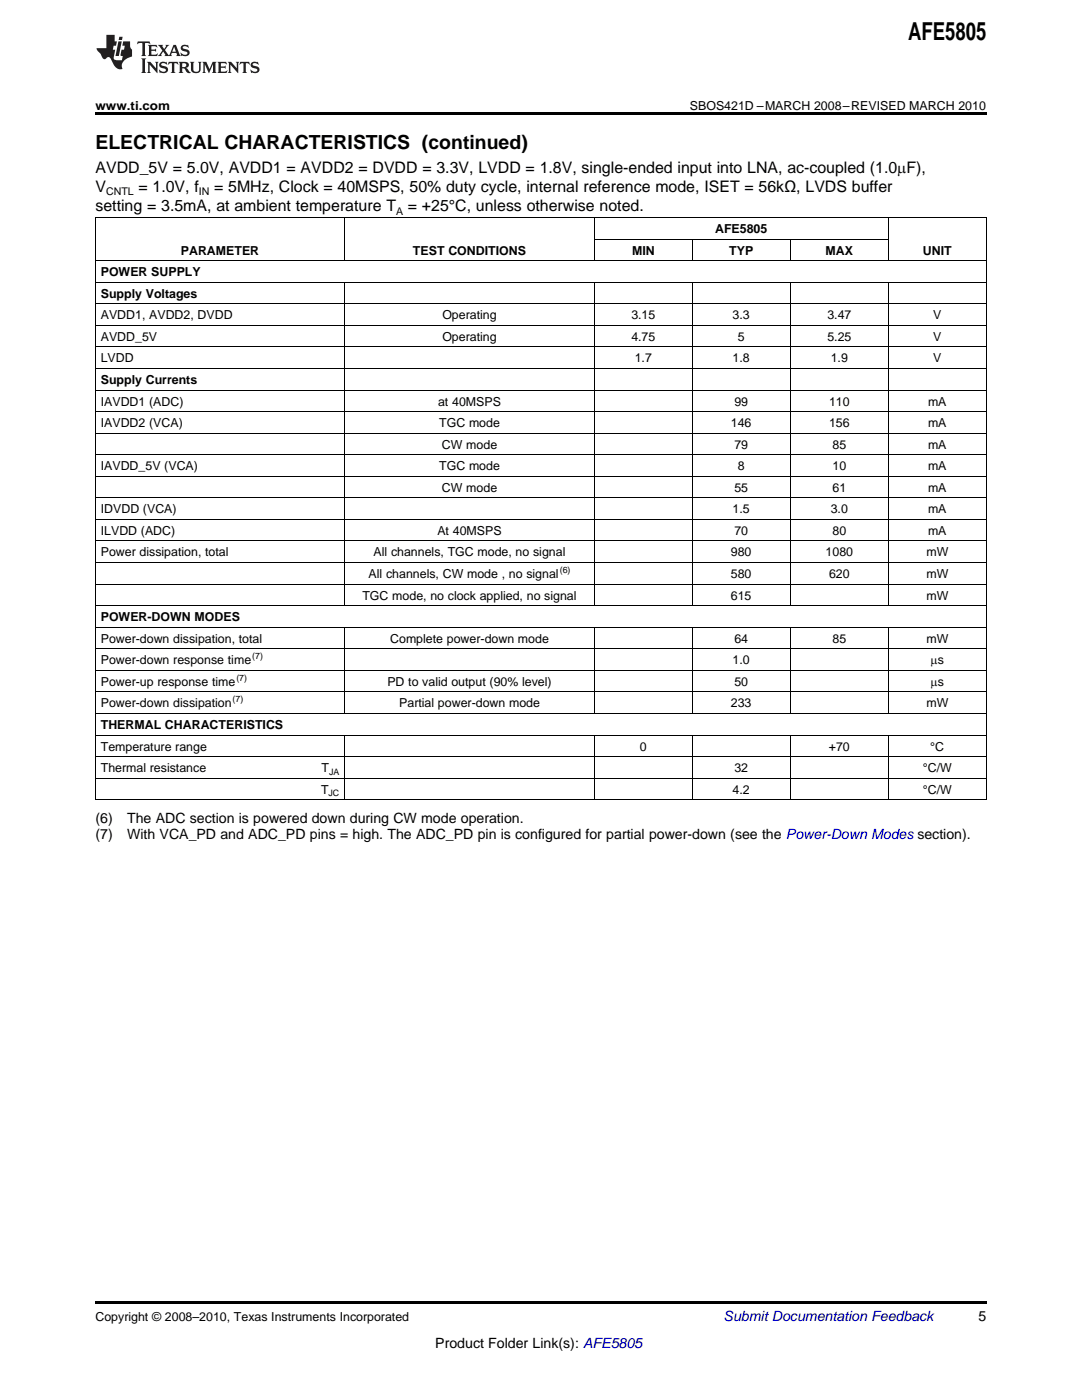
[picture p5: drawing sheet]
<svg xmlns="http://www.w3.org/2000/svg" width="216mm" height="279mm" viewBox="0 0 216 279" stroke-linecap="round" stroke-linejoin="round" font-family="sans-serif">
<defs><g id="words">
<text font-size="4.9" x="181.2" y="7.9">AFE5805</text>
<text font-size="3.9" x="19" y="29.7">ELECTRICAL CHARACTERISTICS (continued)</text>
<g font-size="3.2">
<text x="19" y="34.4">AVDD_5V = 5.0V, AVDD1 = AVDD2 = DVDD = 3.3V, LVDD = 1.8V, single-ended input into LNA, ac-coupled (1.0mF),</text>
<text x="19" y="38.3">V</text>
<text x="27.6" y="38.3">= 1.0V, f</text>
<text x="42.7" y="38.3">= 5MHz, Clock = 40MSPS, 50% duty cycle, internal reference mode, ISET = 56kΩ, LVDS buffer</text>
<text x="19" y="42.2">setting = 3.5mA, at ambient temperature T</text>
<text x="81.4" y="42.2">= +25°C, unless otherwise noted.</text>
</g>
<g font-size="2.8">
<text x="19" y="164.3">(6)</text>
<text x="19" y="167.4">(7)</text>
<text x="25.4" y="164.3">The ADC section is powered down during CW mode operation.</text>
<text x="25.4" y="167.4">With VCA_PD and ADC_PD pins = high. The ADC_PD pin is configured for partial power-down (see the Power-Down Modes section).</text>
<text x="195.3" y="263.6">5</text>
<text x="86.9" y="269">Product Folder Link(s): AFE5805</text>
</g>
<text font-size="2.8" fill="#0000c8" x="144.4" y="263.6">Submit Documentation Feedback</text>
<g font-size="2.5">
<text x="19" y="21.9">www.ti.com</text>
<text x="137.7" y="21.9">SBOS421D –MARCH 2008–REVISED MARCH 2010</text>
<text x="142.7" y="46.5">AFE5805</text>
<text x="36.1" y="50.8">PARAMETER</text>
<text x="82.4" y="50.8">TEST CONDITIONS</text>
<text x="126.1" y="50.8">MIN</text>
<text x="145.5" y="50.8">TYP</text>
<text x="164.7" y="50.8">MAX</text>
<text x="184.1" y="50.8">UNIT</text>
<text x="20.1" y="55.1">POWER SUPPLY</text>
<text x="20.1" y="59.4">Supply Voltages</text>
<text x="20.1" y="63.7">AVDD1, AVDD2, DVDD</text>
<text x="88.3" y="63.7">Operating</text>
<text x="126" y="63.7">3.15</text>
<text x="146.2" y="63.7">3.3</text>
<text x="165.1" y="63.7">3.47</text>
<text x="186.2" y="63.7">V</text>
<text x="20.1" y="68">AVDD_5V</text>
<text x="88.3" y="68">Operating</text>
<text x="126" y="68">4.75</text>
<text x="147.2" y="68">5</text>
<text x="165.1" y="68">5.25</text>
<text x="186.2" y="68">V</text>
<text x="20.1" y="72.3">LVDD</text>
<text x="20.1" y="76.6">Supply Currents</text>
<text x="126.6" y="72.3">1.7</text>
<text x="146.2" y="72.3">1.8</text>
<text x="165.8" y="72.3">1.9</text>
<text x="186.2" y="72.3">V</text>
<text x="20.1" y="80.9">IAVDD1 (ADC)</text>
<text x="87.4" y="80.9">at 40MSPS</text>
<text x="146.5" y="80.9">99</text>
<text x="165.4" y="80.9">110</text>
<text x="185.2" y="80.9">mA</text>
<text x="20.1" y="85.2">IAVDD2 (VCA)</text>
<text x="87.6" y="85.2">TGC mode</text>
<text x="88.2" y="89.5">CW mode</text>
<text x="145.8" y="85.2">146</text>
<text x="146.5" y="89.5">79</text>
<text x="165.4" y="85.2">156</text>
<text x="166.1" y="89.5">85</text>
<text x="185.2" y="85.2">mA</text>
<text x="185.2" y="89.5">mA</text>
<text x="20.1" y="93.8">IAVDD_5V (VCA)</text>
<text x="87.6" y="93.8">TGC mode</text>
<text x="147.2" y="93.8">8</text>
<text x="166.1" y="93.8">10</text>
<text x="185.2" y="93.8">mA</text>
<text x="88.2" y="98.1">CW mode</text>
<text x="146.5" y="98.1">55</text>
<text x="166.1" y="98.1">61</text>
<text x="185.2" y="98.1">mA</text>
<text x="20.1" y="102.4">IDVDD (VCA)</text>
<text x="20.1" y="106.8">ILVDD (ADC)</text>
<text x="87.3" y="106.8">At 40MSPS</text>
<text x="146.2" y="102.4">1.5</text>
<text x="146.5" y="106.8">70</text>
<text x="165.8" y="102.4">3.0</text>
<text x="166.1" y="106.8">80</text>
<text x="185.2" y="102.4">mA</text>
<text x="185.2" y="106.8">mA</text>
<text x="20.1" y="111.1">Power dissipation, total</text>
<text x="74.5" y="111.1">All channels, TGC mode, no signal</text>
<text x="145.8" y="111.1">980</text>
<text x="164.7" y="111.1">1080</text>
<text x="184.9" y="111.1">mW</text>
<text x="72.3" y="119.7">TGC mode, no clock applied, no signal</text>
<text x="73.6" y="115.4">All channels, CW mode , no signal</text>
<text x="145.8" y="115.4">580</text>
<text x="145.8" y="119.7">615</text>
<text x="165.4" y="115.4">620</text>
<text x="184.9" y="115.4">mW</text>
<text x="184.9" y="119.7">mW</text>
<text x="20.1" y="124">POWER-DOWN MODES</text>
<text x="20.1" y="128.3">Power-down dissipation, total</text>
<text x="77.9" y="128.3">Complete power-down mode</text>
<text x="146.5" y="128.3">64</text>
<text x="166.1" y="128.3">85</text>
<text x="184.9" y="128.3">mW</text>
<text x="20.1" y="132.6">Power-down response time</text>
<text x="20.1" y="136.9">Power-up response time</text>
<text x="77.3" y="136.9">PD to valid output (90% level)</text>
<text x="146.2" y="132.6">1.0</text>
<text x="146.5" y="136.9">50</text>
<text x="185.7" y="132.6">ms</text>
<text x="185.7" y="136.9">ms</text>
<text x="20.1" y="141.2">Power-down dissipation</text>
<text x="79.7" y="141.2">Partial power-down mode</text>
<text x="145.8" y="141.2">233</text>
<text x="184.9" y="141.2">mW</text>
<text x="20.1" y="145.5">THERMAL CHARACTERISTICS</text>
<text x="20.1" y="149.8">Temperature range</text>
<text x="127.7" y="149.8">0</text>
<text x="165.4" y="149.8">+70</text>
<text x="185.6" y="149.8">°C</text>
<text x="20.1" y="154.1">Thermal resistance</text>
<text x="64.2" y="154.1">T</text>
<text x="146.5" y="154.1">32</text>
<text x="184.1" y="154.1">°C/W</text>
<text x="64.1" y="158.4">T</text>
<text x="146.2" y="158.4">4.2</text>
<text x="184.1" y="158.4">°C/W</text>
<text x="19" y="263.6">Copyright © 2008–2010, Texas Instruments Incorporated</text>
</g>
<g font-size="2.1">
<text x="21.2" y="38.9">CNTL</text>
<text x="39.7" y="38.9">IN</text>
<text x="79" y="42.8">A</text>
</g>
<g font-size="1.8">
<text x="111.7" y="114.4">(6)</text>
<text x="50.3" y="131.6">(7)</text>
<text x="47.2" y="135.9">(7)</text>
<text x="46.4" y="140.2">(7)</text>
<text x="65.7" y="154.6">JA</text>
<text x="65.5" y="158.9">JC</text>
</g>
</g></defs>
<g fill="#231f20">
<path d="M27.5 8.3l-.1 .5 .4-.2h.6v.1v2.1l-.2 .4h1l-.3-.4v-2.1l.1-.1h.5l.5 .2-.2-.5zM29.5 9l.2 .3v1.5l-.2 .4h1.8l.2-.6a1.04 1.04 0 0 1-1.3 .2v-.7h.6l.3 .2v-.6l-.3 .2h-.6v-.6l.8-.1 .4 .3-.2-.5zM31.5 9l.9 1.1-.9 1.1h.8l-.2-.2 .5-.7 .4 .7-.2 .2h1.5l-.1-.2 .1-.4h.9l.1 .4-.2 .2h1l-.3-.3-.7-1.9h-.5l-.9 2-.8-1 .9-1h-.8l.1 .3-.3 .5-.4-.6 .2-.2zM34.7 9.3l.4 1h-.7zM36.3 9.1a.63 .63 0 0 0-.2 .7 .63 .63 0 0 0 .6 .4l.6 .2 .1 .2a.75 .75 0 0 1-.7 .4 .75 .75 0 0 1-.6-.5l.1 .7 .1-.1a1.11 1.11 0 0 0 1.5-.6 1.13 1.13 0 0 0-1.2-.8l-.1-.4a1.04 1.04 0 0 1 1.2 .2l-.2-.5-.1 .1-.5-.2zM28.2 11.7l.2 .3v2.2l-.2 .4h1l-.3-.4v-2.2l.3-.3zM29.3 12.3l.3 .4v1.5l-.3 .4h.8l-.2-.4v-1.3l1.5 1.7v-1.9l.2-.4h-.7l.2 .4v.9l-1.1-1.3zM32 12.5a.62 .62 0 0 0-.2 .7 .62 .62 0 0 0 .6 .4l.6 .1 .1 .3a.76 .76 0 0 1-.7 .3 .76 .76 0 0 1-.6-.4l.1 .7 .1-.1a1.11 1.11 0 0 0 1.5-.6 1.13 1.13 0 0 0-1.2-.8l-.1-.4a1.04 1.04 0 0 1 1.2 .2l-.2-.6-.1 .1-.5-.1zM33.7 12.3l-.2 .7a.61 .61 0 0 1 .8-.4v1.6l-.2 .4h.9l-.2-.4v-1.6a.63 .63 0 0 1 .8 .4l-.2-.7zM35.6 12.3l.3 .4v1.5l-.3 .4h1l-.2-.2v-.8l.5 .2a.76 .76 0 0 0 1.2 .7l-1-1a.58 .58 0 0 0 .6-.5 .58 .58 0 0 0-.5-.6zM36.4 12.7l.1-.1a.45 .45 0 0 1 .5 .1 .45 .45 0 0 1 .1 .5l-.7 .2zM37.9 12.3l.2 .2a2.17 2.17 0 0 0 .3 1.9 .99 .99 0 0 0 1.6-.6v-1.1l.2-.4h-.7l.2 .2a1.92 1.92 0 0 1-.2 1.8 .6 .6 0 0 1-.9-.5v-1.1l.2-.4zM40.4 12.3l.2 .4v1.5l-.2 .4h.7l-.2-.4v-1.4l.8 1.8 .8-1.8v1.4l-.2 .4h.9l-.2-.4v-1.5l.2-.4h-.8l-.6 1.5-.6-1.5zM43.4 12.3l.2 .4v1.5l-.2 .4h1.8l.2-.6a1.04 1.04 0 0 1-1.3 .2v-.7h.5l.4 .2v-.6l-.4 .2h-.5v-.7h.8l.3 .3-.1-.6zM45.5 12.3l.2 .4v1.5l-.2 .4h.7l-.2-.4v-1.3l1.5 1.7v-1.9l.2-.4h-.7l.2 .4v.9l-1.1-1.3zM47.9 12.3l-.1 .7a.61 .61 0 0 1 .8-.4v1.6l-.3 .4h1l-.3-.4 .1-1.6a.63 .63 0 0 1 .7 .4l-.1-.7zM50.2 12.5a.62 .62 0 0 0-.2 .7 .62 .62 0 0 0 .6 .4l.6 .1 .2 .3a.76 .76 0 0 1-.8 .3 .76 .76 0 0 1-.6-.4l.1 .7 .2-.1a1.11 1.11 0 0 0 1.5-.6 1.13 1.13 0 0 0-1.3-.8l-.1-.4a1.04 1.04 0 0 1 1.2 .2l-.1-.6-.2 .1-.5-.1z"/>
<path d="M21.2 7v2.6h-1.9l.1 .4 .7 .9a.91 .91 0 0 0 1 .9 .56 .56 0 0 1 .5-.4 .56 .56 0 0 1 .5 .3l.4 .8a1.53 1.53 0 0 0 1.9 1.2 1.54 1.54 0 0 1 1-2.1l.9-.3v-1.4a1.52 1.52 0 0 1-.3-1.6h-1.4l-.2 .8h.5l-.2 .8h-.4l-.2 1v.2l.4 .1-.2 .8a1.93 1.93 0 0 1-1.6-.2l.3-1.9h-.5l.2-.8h.4l.2-.8h-.4v-1.3zM23.6 8.3l-.6 2.9h.7l.6-2.9zM23.8 7.3l-.1 .7h.6l.2-.7z"/>
</g>
<path d="M19 22.5h177.8v.5h-177.8zM19 259.7h177.8v.5h-177.8z" fill="#000"/>
<g fill="none" stroke="#000" stroke-width=".2">
<path d="M19 56.3h177.8M19 52h177.8M19 43.4h177.8M19.1 43.5v116.2M68.8 43.5v8.6M68.8 56.4v64.5M118.6 43.5v8.6M118.6 56.4v64.5M118.6 47.7h58.7M138.1 47.8v4.3M138.1 56.4v64.5M157.7 47.8v4.3"/>
<path d="M157.7 56.4v64.5M177.2 43.5v8.6M177.2 56.4v64.5M196.8 43.5v116.2M19 77.8h177.8M19 73.5h177.8M19 69.2h177.8M19 64.9h177.8M19 60.6h177.8M19 99.4h177.8M19 95.1h177.8M19 90.8h177.8"/>
<path d="M19 86.4h177.8M19 82.1h177.8M19 116.6h177.8M19 112.3h177.8M19 108h177.8M19 103.7h177.8M19 138.1h177.8M19 133.8h177.8M19 129.5h177.8M19 125.2h177.8M19 120.9h177.8M68.8 125.2v17.3"/>
<path d="M118.6 125.2v17.3M138.1 125.2v17.3M157.7 125.2v17.3M177.2 125.2v17.3M19 159.6h177.8M19 155.3h177.8M19 151h177.8M19 146.7h177.8M19 142.4h177.8M68.8 146.8v12.9M118.6 146.8v12.9M138.1 146.8v12.9"/>
<path d="M157.7 146.8v12.9M177.2 146.8v12.9"/>
</g>
<use href="#words"/>
</svg>
